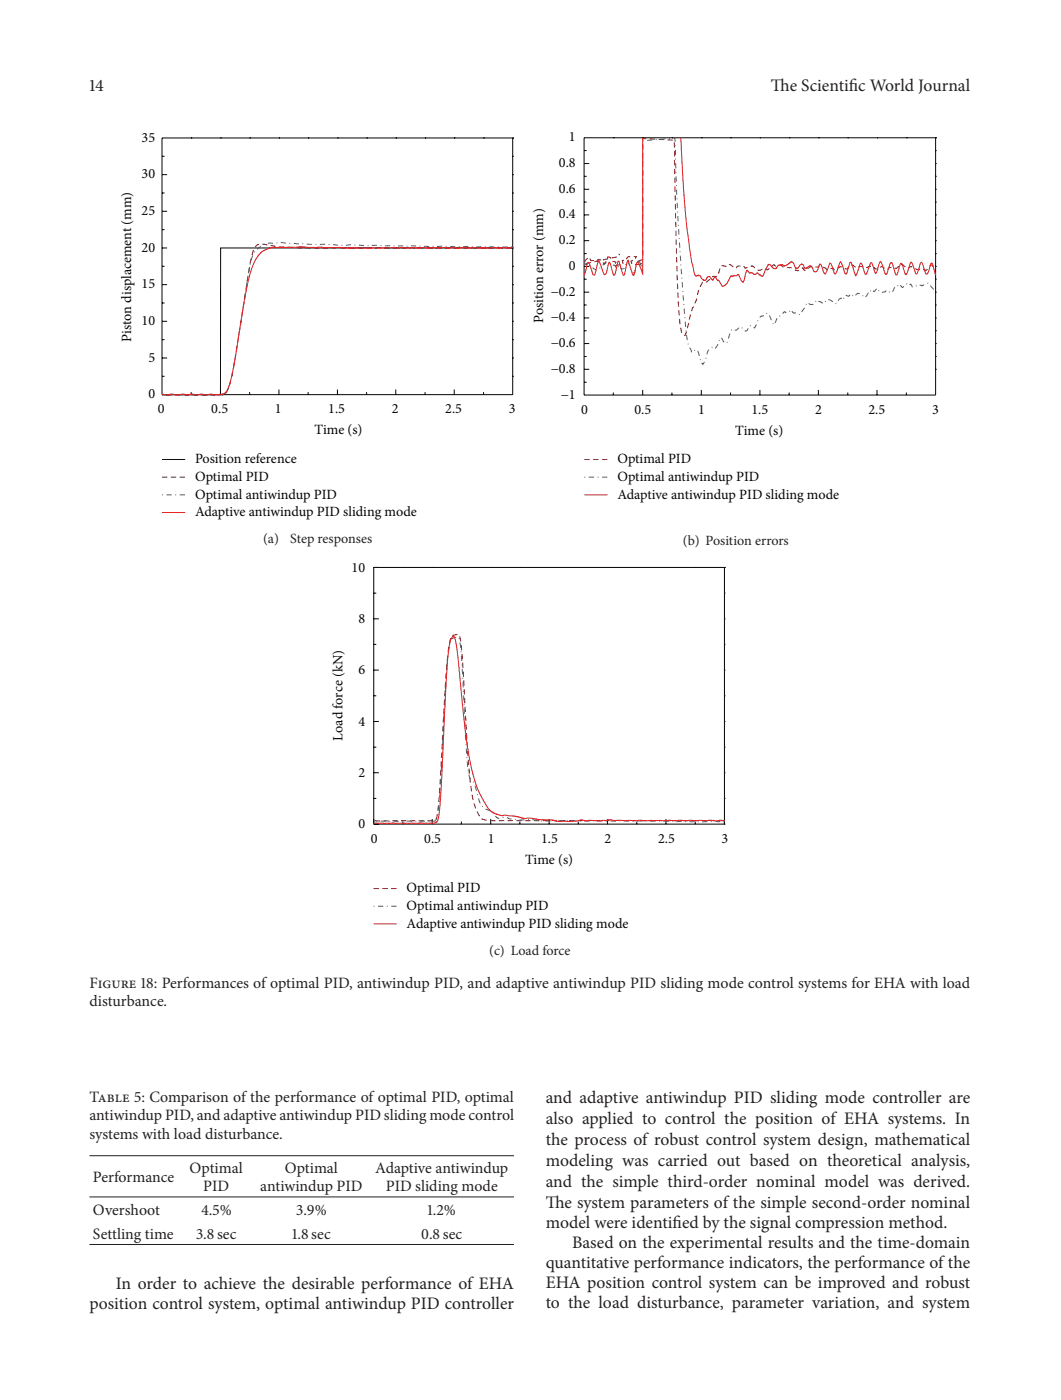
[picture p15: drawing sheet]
<svg xmlns="http://www.w3.org/2000/svg" width="212mm" height="279mm" viewBox="0 0 212 279" stroke-linecap="round" stroke-linejoin="round" font-family="sans-serif">
<defs><g id="words">
<g font-size="3.5" fill="#231f20">
<text x="17.8" y="18.2">14</text>
<text x="153.8" y="18.2">T</text>
<text x="153.8" y="18.2">he Scientif</text>
<text x="169.4" y="18.2">ic World Journal</text>
<text x="108.9" y="220.1">and adaptive antiwindup PID sliding mode controller are</text>
<text x="108.9" y="224.3">also applied to control the position of EHA systems. In</text>
<text x="108.9" y="228.5">the process of robust control system design, mathematical</text>
<text x="108.9" y="232.7">modeling was carried out based on theoretical analysis,</text>
<text x="108.9" y="236.9">and the simple third-order nominal model was derived.</text>
<text x="108.9" y="241.1">T</text>
<text x="108.9" y="241.1">he system parameters of the simple second-order nominal</text>
<text x="108.9" y="245.1">model were identif</text>
<text x="134.2" y="245.1">ied by the signal compression method.</text>
<text x="114.1" y="249.1">Based on the experimental results and the time-domain</text>
<text x="23.1" y="257.2">In order to achieve the desirable performance of EHA</text>
<text x="108.9" y="253.1">quantitative performance indicators, the performance ofthe</text>
<text x="108.9" y="257.1">EHA position control system can be improved and robust</text>
<text x="17.8" y="261.2">position control system, optimal antiwindup PID controller</text>
<text x="108.9" y="261.1">to the load disturbance, parameter variation, and system</text>
</g>
<g font-size="3.2" fill="#231f20">
<text x="17.8" y="197.1">Figure 18: Performances of optimal PID, antiwindup PID, and adaptive antiwindup PID sliding mode control systems for EHA with load</text>
<text x="17.8" y="200.8">disturbance.</text>
<text x="17.8" y="219.9">Table 5: Comparison of the performance of optimal PID, optimal</text>
<text x="17.8" y="223.6">antiwindup PID, and adaptive antiwindup PID sliding mode control</text>
<text x="17.8" y="227.3">systems with load disturbance.</text>
<text x="18.5" y="235.9">Performance</text>
<text x="37.8" y="234">Optimal</text>
<text x="40.6" y="237.7">PID</text>
<text x="51.9" y="237.7">antiwindup PID</text>
<text x="56.8" y="234">Optimal</text>
<text x="74.9" y="234">Adaptive antiwindup</text>
<text x="77" y="237.7">PID sliding mode</text>
<text x="18.5" y="242.5">Overshoot</text>
<text x="40.1" y="242.5">4.5%</text>
<text x="59.1" y="242.5">3.9%</text>
<text x="85.3" y="242.5">1.2%</text>
<text x="18.5" y="247.2">Settling time</text>
<text x="39.1" y="247.2">3.8sec</text>
<text x="58.3" y="247.2">1.8sec</text>
<text x="84" y="247.2">0.8sec</text>
</g>
<g font-size="2.8" fill="#040503">
<text x="28.3" y="28.2">35</text>
<text x="113.5" y="28.2">1</text>
<text x="28.3" y="35.6">30</text>
<text x="111.5" y="33.3">0.8</text>
<text x="111.5" y="38.5">0.6</text>
<text x="28.3" y="42.9">25</text>
<text x="111.5" y="43.6">0.4</text>
<text x="28.3" y="50.2">20</text>
<text x="111.5" y="48.7">0.2</text>
<text x="113.5" y="53.9">0</text>
<text x="28.3" y="57.5">15</text>
<text x="109.9" y="59">−0.2</text>
<text x="28.3" y="64.9">10</text>
<text x="108.4" y="64.4" transform="rotate(-90 108.4 64.4)">Position error (mm)</text>
<text x="109.9" y="64.2">−0.4</text>
<text x="26.2" y="68.2" transform="rotate(-90 26.2 68.2)">Piston displacement (mm)</text>
<text x="109.9" y="69.3">−0.6</text>
<text x="29.6" y="72.2">5</text>
<text x="109.9" y="74.4">−0.8</text>
<text x="29.6" y="79.5">0</text>
<text x="31.5" y="82.5">0</text>
<text x="42.2" y="82.5">0.5</text>
<text x="54.8" y="82.5">1</text>
<text x="65.5" y="82.5">1.5</text>
<text x="78.2" y="82.5">2</text>
<text x="88.8" y="82.5">2.5</text>
<text x="101.5" y="82.5">3</text>
<text x="111.9" y="79.6">−1</text>
<text x="115.9" y="82.7">0</text>
<text x="126.6" y="82.7">0.5</text>
<text x="139.3" y="82.7">1</text>
<text x="149.9" y="82.7">1.5</text>
<text x="162.6" y="82.7">2</text>
<text x="173.3" y="82.7">2.5</text>
<text x="186" y="82.7">3</text>
<text x="62.7" y="86.6">Time (s)</text>
<text x="146.7" y="86.9">Time (s)</text>
<text x="38.9" y="92.4">Position reference</text>
<text x="38.9" y="96">Optimal PID</text>
<text x="123.2" y="92.4">Optimal PID</text>
<text x="123.2" y="96">Optimal antiwindup PID</text>
<text x="38.9" y="99.5">Optimal antiwindup PID</text>
<text x="123.2" y="99.5">Adaptive antiwindup PID sliding mode</text>
<text x="38.9" y="103.1">Adaptive antiwindup PID sliding mode</text>
<text x="70.2" y="114.1">10</text>
<text x="71.5" y="124.3">8</text>
<text x="71.5" y="134.6">6</text>
<text x="68.3" y="147.8" transform="rotate(-90 68.3 147.8)">Load force (kN)</text>
<text x="71.5" y="144.8">4</text>
<text x="71.5" y="155.1">2</text>
<text x="71.5" y="165.3">0</text>
<text x="74" y="168.3">0</text>
<text x="84.6" y="168.3">0.5</text>
<text x="97.3" y="168.3">1</text>
<text x="104.8" y="172.5">Time (s)</text>
<text x="108" y="168.3">1.5</text>
<text x="120.6" y="168.3">2</text>
<text x="131.3" y="168.3">2.5</text>
<text x="143.9" y="168.3">3</text>
<text x="81.1" y="178.1">Optimal PID</text>
<text x="81.1" y="181.6">Optimal antiwindup PID</text>
<text x="81.1" y="185.2">Adaptive antiwindup PID sliding mode</text>
</g>
<g font-size="2.8" fill="#231f20">
<text x="52.5" y="108.5">(a)</text>
<text x="57.9" y="108.5">Step responses</text>
<text x="136.2" y="108.8">(b) Position errors</text>
<text x="97.6" y="190.6">(c) Load force</text>
</g>
</g></defs>
<g fill="none" stroke="#040503" stroke-width=".2">
<path d="M32.3 38.5h.5M32.3 34.9h1M32.3 31.2h.5M38.1 27.5h.1M44 27.5h.1M49.8 27.5h.1M55.7 27.5h.1M61.5 27.5h.1M67.3 27.5h.1M73.1 27.5h.1M79 27.5h.1M84.8 27.5h.1"/>
<path d="M90.6 27.5h.1M96.5 27.5h.1M102.3 27.5h.1M102.3 38.5h.1M102.3 34.9h.1M102.3 31.2h.1M102.3 27.5v51.3h-70M102.3 27.5h-70v51.3M116.5 27.5h70.2v51.3h-70.2zM116.5 37.8h1.1M116.5 35.2h.5M116.5 32.6h1.1"/>
<path d="M116.5 30.1h.5M122.4 27.5h.1M128.2 27.5h.1M134.1 27.5h.1M139.9 27.5h.1M145.8 27.5h.1M151.6 27.5h.1M157.4 27.5h.1M163.3 27.5h.1M169.1 27.5h.1M175 27.5h.1M180.8 27.5h.1"/>
<path d="M186.7 27.5h.1M186.7 37.8h.1M186.7 35.2h.1M186.7 32.6h.1M186.7 30.1h.1M32.3 56.8h1M32.3 53.1h.5M32.3 49.5h1M32.3 45.8h.5M32.3 42.2h1M102.3 56.8h.1M102.3 53.1h.1"/>
<path d="M102.3 49.5h.1M102.3 45.8h.1M102.3 42.2h.1M102.3 49.5h-58.3v29.3h-11.7M116.5 53.2h1.1M116.5 58.3h1.1M116.5 55.7h.5M116.5 50.6h.5M116.5 48h1.1M116.5 45.5h.5M116.5 42.9h1.1M116.5 40.3h.5"/>
<path d="M186.7 58.3h.1M186.7 55.7h.1M186.7 53.2h.1M186.7 50.6h.1M186.7 48h.1M186.7 45.5h.1M186.7 42.9h.1M186.7 40.3h.1M32.3 75.1h.5M32.3 71.4h1M32.3 67.8h.5M32.3 64.1h1"/>
<path d="M32.3 60.5h.5M38.1 78.3v.5M44 77.7v1.1M49.8 78.3v.5M55.7 77.7v1.1M61.5 78.3v.5M67.3 77.7v1.1M73.1 78.3v.5M79 77.7v1.1M84.8 78.3v.5M90.6 77.7v1.1M96.5 78.3v.5"/>
<path d="M102.3 75.1h.1M102.3 71.4h.1M102.3 67.8h.1M102.3 64.1h.1M102.3 60.5h.1M116.5 76.3h.5M116.5 73.7h1.1M116.5 71.1h.5M116.5 68.6h1.1M116.5 66h.5M116.5 63.5h1.1M116.5 60.9h.5"/>
<path d="M122.4 78.3v.5M128.2 77.8v1M134.1 78.3v.5M139.9 77.8v1M145.8 78.3v.5M151.6 77.8v1M157.4 78.3v.5M163.3 77.8v1M169.1 78.3v.5M175 77.8v1M180.8 78.3v.5M186.7 73.7h.1"/>
<path d="M186.7 71.1h.1M186.7 68.6h.1M186.7 66h.1M186.7 63.5h.1M186.7 60.9h.1M32.3 91.7h4.6M74.6 118.4h.5M80.4 113.2h.1M86.2 113.2h.1M92.1 113.2h.1M97.9 113.2h.1M103.7 113.2h.1"/>
<path d="M109.6 113.2h.1M115.4 113.2h.1M121.2 113.2h.1M127.1 113.2h.1M132.9 113.2h.1M138.7 113.2h.1M144.5 113.2h-69.9v51.3M144.5 113.2h.1M144.5 118.4h.1M144.5 113.2v51.3M74.6 138.9h.5M74.6 133.7h1"/>
<path d="M74.6 128.6h.5M74.6 123.5h1M144.5 138.9h.1M144.5 133.7h.1M144.5 128.6h.1M144.5 123.5h.1M74.6 159.3h.5M74.6 154.2h1M74.6 149.1h.5M74.6 144h1M144.5 159.3h.1M144.5 154.2h.1"/>
<path d="M144.5 149.1h.1M144.5 144h.1M74.6 163.5v1M74.6 164.5h69.9M80.4 164v.5M86.2 163.5v1M92.1 164v.5M97.9 163.5v1M103.7 164v.5M109.6 163.5v1M115.4 164v.5M121.2 163.5v1"/>
<path d="M127.1 164v.5M132.9 163.5v1M138.7 164v.5M144.5 164.5h.1"/>
</g>
<path d="M102.1 49.5h-42.2l-4.7-.3-2.3-.4h-1.4l-.9 1-.6 2.3-3.4 21.1-.7 3.3-.8 2-.5 .3-1.5 .1-10.8-.1M186.2 53.3l-.3-.4h-.2l-.9 1-.6-.2-1.2 .1-1.2-.6-.6 .4-1-.7-.5-.2-.8 .9-.7-.3-.9 .1-.4 .4-.9-.6-.3 .1-.2 .4h-.9l-.5-.7-1.2 .4-.3-.1-1-.1-.7 .3-1.1-.7-.3 .2-.5 .7-1-.2-.3-.3-1.3 .7a.32 .32 0 0 0-.1-.3 .32 .32 0 0 0-.3 0l-.8 .2-.5-.3-1.1-.4h-.2l-.2 .2-1.5-.1-1.1 .8-.4-.6-1 .6-1.5-.6h-.7l-.9-.2-.4-.3-1 .2a.3 .3 0 0 0-.3-.3 .3 .3 0 0 0-.3 .3l-1 .8-.6-.4-1.1 .5-1.4-1-1.3 .5-.5-.5-1 .1-.5 .5-1.1-.8-.5 .4-.8-.2-.4 .1-.2 .2-.5 1.9h-.9l-1.4 1.1-.7 .1-.8 1.3-.4 2.1-.7 1.5-.2 .1-1.3 5.4-.1 .2-.7-.4-.5-3.6-.4-8-.6-27-6.3-.4v24.2l-.6 .2 .3 .7-1.7 .1-.1-.2-.2-.5 .8-.2 .3-.7h-1.7l-.4 .8h-.8l.3 .7-1.9 .3 .4-.7-.9-.2-.3-.7-.4-.2-.2 .8-.6 .7-.4-.8-.8-.1-.1 .2h-1.3l-.5-.7-.6 .6-.3 .8 6.7-1.5a.25 .25 0 0 1 .1-.3 .25 .25 0 0 1 .3 0M32.3 95.2h4.6M116.6 91.7h4.6M74.5 177.3h4.7M144.4 163.8h-45.3h-1.8l-1.1-.4-.5-.5-.8-1.6-.9-3.5-.6-6.2-1.2-21-.4-3.5-.2-.4-.2-.1-1.1 .2-.3 .2-.5 2.2-.8 10.1-1 18.4-.3 3.8-.3 1.8-1 .5h-11.5" fill="none" stroke="#7b1214" stroke-width=".2" stroke-dasharray="1.1 .7" stroke-linecap="butt"/>
<path d="M102.1 49.2l-23.8-.1-7.9-.3-2.3 .1-9-.3-2.9-.2-1.6 .2-.9-.1-1.2 .3-1.7 1.4-.7 1.7-.7 3.8-2.8 17.4-.9 4.1-.8 1.4-1.3 .2-1.5-.1-.7 .1h-9.1M186.6 56.9a.7 .7 0 0 1-.4 .8l-1-1.2-.6 .1-.6 .4-.8-.1-.7 .3-.5 .1-.1-.2a.28 .28 0 0 0-.2-.4 .28 .28 0 0 0-.3 .3l-.5-.3-.6 .4a.26 .26 0 0 1-.3 .3 .26 .26 0 0 1-.2-.4l-.5-.1 .1-.2-.5 .5h-.3l-.6 1.2-1.1-.4-.3 .2-.6 .2-.5-.2-.2-.2a.32 .32 0 0 0-.1-.3 .32 .32 0 0 0-.3-.1l-.4 .6-.6-.5-.3 .6-.1 .1-.2-.1-.7 1.1-.7-.7-.8-.2-.7 .7h-.1l-.4-.6-.6 .6-.5-.3-.4 .5a.3 .3 0 0 1-.3 .4 .3 .3 0 0 1-.3-.3 1.16 1.16 0 0 0-.7 .9l-.2 .1a.48 .48 0 0 1-.6-.2l-.7-.5h-.5l-.8 .8-.5-.4h-.5a.25 .25 0 0 1-.3 .2 .25 .25 0 0 1-.2-.2l-.2-.1-.4 .6-.5 .1-.3-.2a.25 .25 0 0 0-.3-.2 .25 .25 0 0 0-.2 .2l-.3 .7-1 1.5-.6-.4-.7 .1-.4-.7-.6 .5-.5 .1-.3-.2-.4 .5-1.1 .7-.3 .9-.5 .4 .1 .1-.7-1.6-.5-.7-.5 .1-.3 .4-.4 .1-.5 .4-.8 2-.6-.5h-.5l-.4 .9-.3 .2-1-.8h-.3l-.6 .6-.8-.2-.4 .5-.7 2.2-.2 .1-.5-.3-.4-.8-.5 .7-.2 .7-.4 .7-.6-.2-.9 .6-.7 2.2-.3 .6-.4-.4-.7-2.4h-.6l-.6 .4-.7-1.6-.2-1-.7-7.4-1.2-17.4-.5-15.3-6.5 .5v24.5h-.5l.4 .9 .1-.2-.8-1.3-.4 .8-.4 1.6-.4 .1-.6-1.6-.4-.7a.52 .52 0 0 0-.4 .7l-.3 .7-.5 .1-.3-.6-.2-.1-.5 .6 .1 .1-.5-.8-.2 .1-.6-.3a.92 .92 0 0 0-1-.2l-.8 .6-.5 .6-.5 .2-1.3-.8-.5-.7-.1 .1a.3 .3 0 0 1-.3 .3 .3 .3 0 0 1-.3-.3M32.3 98.8h4.6M116.6 95.2h4.6M144.5 164l-2.2-.1-.8 .1-2.5 .1-2.1-.1-.5-.1-1.6 .1-10.8-.2h-16.2l-2-.3-2.3 .2-1.9-.3-.5-.2-.7-.1-.9 .2-.4-.2-.7-.8-.5-.5-1.4-.5-.6-.8-.3-.7-.9-3.1-.3-.7-.7-.7-.2-.9-.6-7.5-.9-16.6-.3-2.5-.3-.6-.8 .1-.6 .3-.3 .9-.3 2-.5 6.2-1.1 21.1-.5 4.9a1.32 1.32 0 0 1-.6 1.2h-12.2M74.5 180.9h4.7" fill="none" stroke="#2f4ea1" stroke-width=".2" stroke-dasharray=".2 .7 1.1 .7" stroke-linecap="butt"/>
<path d="M128.2 27.5v27.1l-.7-1.8a.35 .35 0 0 0-.4-.5l-.5 2.3a.24 .24 0 0 1-.3 .3 .24 .24 0 0 1-.1-.4l-.9-2.5-.2 .3-.5 2.4-.2 .2-1-2.8a1.23 1.23 0 0 0-.3 1.2l-.2 .6a1.06 1.06 0 0 1-.4 1l-.9-2.6-.7 2.3a.25 .25 0 0 1-.3 .2 .25 .25 0 0 1-.2-.3l-.7-2.1a.23 .23 0 0 0-.2-.3 .23 .23 0 0 0-.2 .3l-.5 2.2a.3 .3 0 0 1-.4 .3 .3 .3 0 0 1-.2-.4l-.6-1.8a.27 .27 0 0 0-.2-.3 .27 .27 0 0 0-.3 .3l-.3 1.6-.3 .5M135.8 27.6l.5 9.7 .6 6.7 1 8 .7 2.8a.3 .3 0 0 0 .3 .3 .3 .3 0 0 0 .3-.2l.1 .1a.6 .6 0 0 1 .7 .6l.5 .3a.79 .79 0 0 0 .7-.6l.5-.1 .2 .5a.29 .29 0 0 0 .4 .1 .29 .29 0 0 0 .2-.3 .23 .23 0 0 1 .3-.2 .23 .23 0 0 1 .1 .3 .32 .32 0 0 0 .5 .3l.6 1.1 .3 .1 .8-.6 .7-1.4 1.2-.1a.27 .27 0 0 1 .3-.2 .27 .27 0 0 1 .2 .4l.5 .9a.22 .22 0 0 0 .3 .2 .22 .22 0 0 0 .1-.3l.6-2h.1l.3 .3a.31 .31 0 0 0 .2 .2 .31 .31 0 0 0 .3-.1l.5 .4 .4-.1a.36 .36 0 0 1 .4-.2 .36 .36 0 0 1 .3 .4l.3 .1a.34 .34 0 0 0 .4 .1 .34 .34 0 0 0 .2-.4l.7-1.5a.47 .47 0 0 1 .5-.4 .47 .47 0 0 1 .4 .5l.7 .4 .3-.2 .3-.6 .8-.1 .4 .3 .8-.4 .5-.5 .4 .2 .4 .8a.36 .36 0 0 0 .5 .4l.6-.8h.2a.45 .45 0 0 1 .6 .5l.1 .3 .4-.1 .2-.3 .5-.2 .5 .8a.49 .49 0 0 0 .6 .5 .49 .49 0 0 0 .4-.6l.2-.7a.27 .27 0 0 1 .4-.2 .27 .27 0 0 1 .1 .3l.5 1.3a.25 .25 0 0 0 .2 .3 .25 .25 0 0 0 .2-.4l.5-1.2a.37 .37 0 0 1 .5-.5l.5 1.4a.43 .43 0 0 0 .4 .6l1-2.3 .3 .4 .4 1.4a.37 .37 0 0 0 .1 .4 .37 .37 0 0 0 .4 .1l.6-2a.24 .24 0 0 1 .3-.3 .24 .24 0 0 1 .2 .4l.7 2.3 .9-2.2a.25 .25 0 0 1 .3-.2 .25 .25 0 0 1 .2 .3l.3 1.1a.61 .61 0 0 0 .4 .7l.8-1.9a.27 .27 0 0 1 .3-.4 .27 .27 0 0 1 .2 .4l.5 1.6a.28 .28 0 0 0 .3 0 .28 .28 0 0 0 .1-.3l.4-1.4 .3-.5 .7 2a.35 .35 0 0 0 .1 .4 .35 .35 0 0 0 .4 .1l.7-2a.26 .26 0 0 1 .3-.3 .26 .26 0 0 1 .2 .3l.5 1.8a.26 .26 0 0 0 .3 .4 .26 .26 0 0 0 .2-.4l.5-1.8a.29 .29 0 0 1 .4 0 .29 .29 0 0 1 .1 .4l.3 1a.53 .53 0 0 0 .4 .7l.8-2.3a.23 .23 0 0 1 .3-.1 .23 .23 0 0 1 .1 .3l.5 1.2a.55 .55 0 0 0 .4 .7l.7-2a.25 .25 0 0 1 .3-.2 .25 .25 0 0 1 .2 .3l.5 1.6a.32 .32 0 0 0 .3 .4 .32 .32 0 0 0 .3-.4l.5-1.5a.26 .26 0 0 1 .3-.3 .26 .26 0 0 1 .1 .4l.6 2M102.3 49.4l-.6 .1-1.4-.1-.8 .1-.8-.1-1.2 .1-.9-.1-.9 .1-3.5-.1-.8 .1-1-.1-.6 .1-3.6-.1-.9 .1-1.1-.1-1 .1-.7-.1-.9 .1-1.5-.1-.6 .1h-6.1l-13.5-.3-5.4 .2-1.2 .3-.9 .5-.8 .7-.9 1.4-.7 2-1.1 4.6-2.5 15.3-.6 2.6-.6 1.4-.7 .4-1.4 .2-.8-.1-1.1 .1-.8-.1-1.1 .1-.8-.1-1.1 .1-.7-.1-1.3 .1-.9-.1-1 .1-1.2-.1M116.6 98.8h4.6M32.3 102.3h4.6M144.5 163.8l-.6-.1-1 .1-1-.1-1 .1-.9-.1-1.3 .1-.8-.1-1 .1-1-.1-1 .1-1.6-.1-.5 .1-1-.1-3.2 .1-.6-.1-1.5 .1h-4.1l-1-.2-1.7 .2-1.9-.1-.8 .1-1.2-.2-.9 .3h-3.6l-1.1-.3h-2.4l-1.9-.3-1.2 .1-1.4-.4-2.4-.3-.8 .1-1-.3-1.1-.6-.7-.7-1.9-3.5-.9-2.5-.7-3-.9-6.1-1.6-15.6-.4-2.8a.53 .53 0 0 0-.6-.7l-.6 1.4-.4 3.4-1.4 26.9-.3 3.8-.3 1.3-.6 .5h-12.2M74.5 184.4h4.7" fill="none" stroke="#ee2123" stroke-width=".2"/>
<path d="M17.8 230.6h84.7M17.8 238.9h84.7M17.8 248.4h84.7" fill="none" stroke="#231f20" stroke-width=".2"/>
<use href="#words"/>
</svg>
